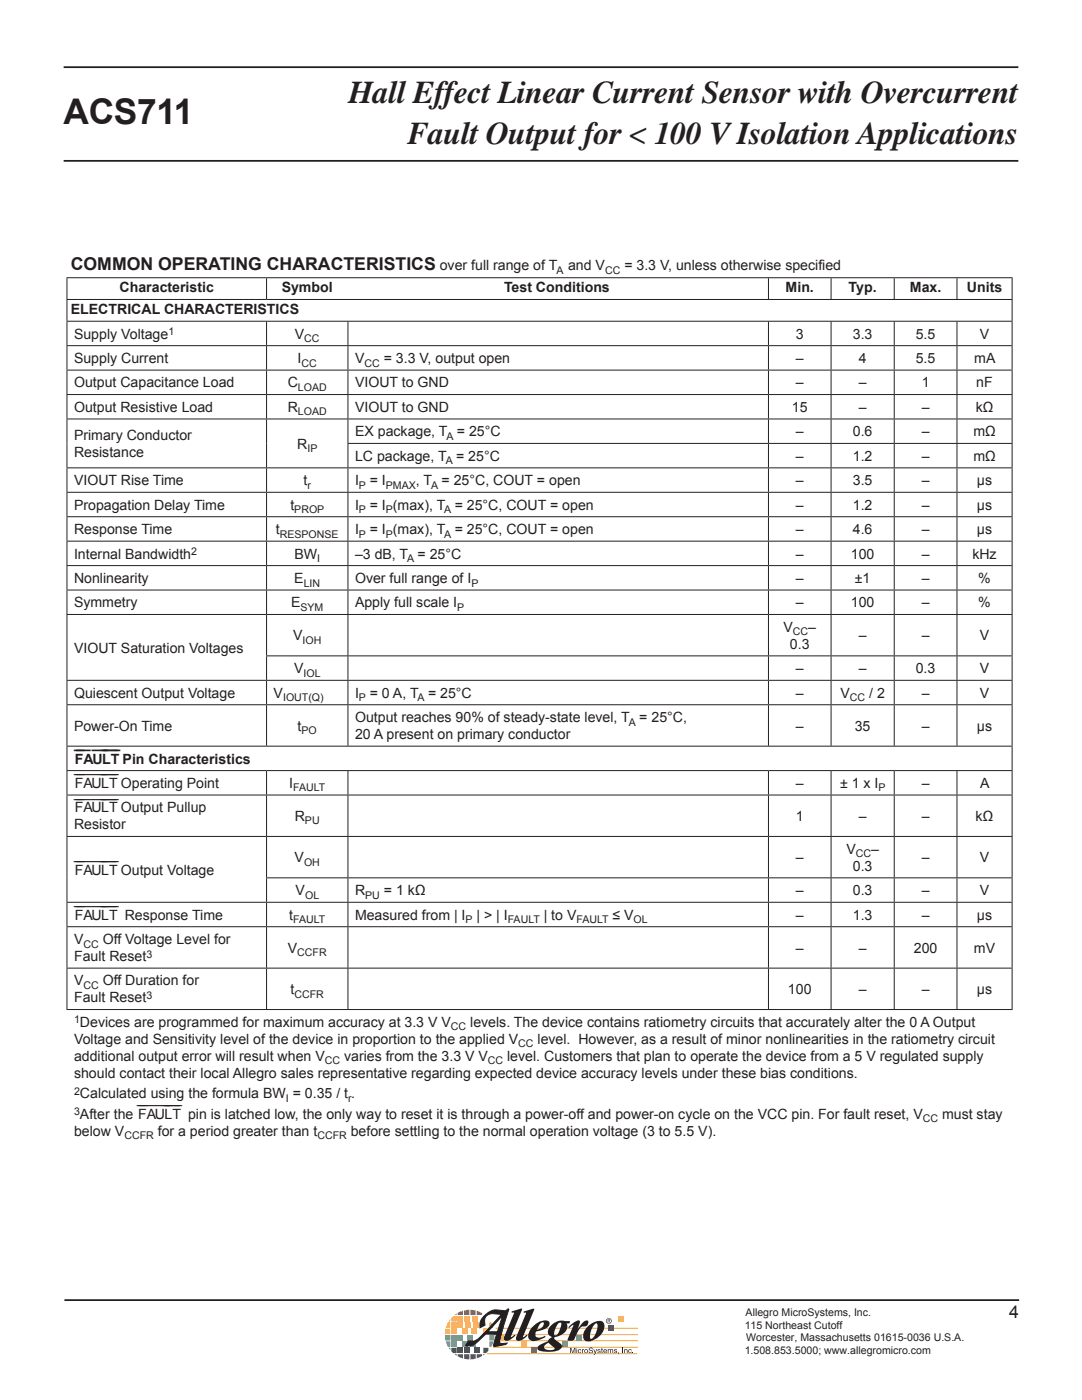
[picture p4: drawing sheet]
<svg xmlns="http://www.w3.org/2000/svg" width="216mm" height="279mm" viewBox="0 0 216 279" stroke-linecap="round" stroke-linejoin="round" font-family="sans-serif">
<defs><g id="words">
<text font-size="7.1" fill="#231f20" x="12.7" y="24.8">ACS711</text>
<g font-size="6.3" fill="#231f20">
<text x="69.5" y="20.6">Hall Effect Linear Current Sensor with Overcurrent</text>
<text x="81.3" y="28.7">Fault Output for &lt; 100 V Isolation Applications</text>
</g>
<g font-size="3.5" fill="#231f20">
<text x="14.1" y="53.9">COMMON OPERATING CHARACTERISTICS</text>
<text x="201.4" y="263.1">4</text>
</g>
<g font-size="2.8" fill="#231f20">
<text x="87.7" y="53.9">over full range of T</text>
<text x="113.4" y="53.9">and V</text>
<text x="124.6" y="53.9">= 3.3 V, unless otherwise specified</text>
<text x="23.9" y="58.2">Characteristic</text>
<text x="56.2" y="58.2">Symbol</text>
<text x="100.6" y="58.2">Test Conditions</text>
<text x="156.8" y="58.2">Min.</text>
<text x="169.3" y="58.2">Typ.</text>
<text x="181.6" y="58.2">Max.</text>
<text x="192.9" y="58.2">Units</text>
<text x="14.1" y="62.6">ELECTRICAL CHARACTERISTICS</text>
<text x="14.8" y="67.6">Supply Voltage</text>
<text x="58.8" y="67.6">V</text>
<text x="158.8" y="67.6">3</text>
<text x="170.2" y="67.6">3.3</text>
<text x="182.7" y="67.6">5.5</text>
<text x="195.5" y="67.6">V</text>
<text x="14.8" y="72.5">Supply Current</text>
<text x="14.8" y="77.3">Output Capacitance Load</text>
<text x="57.4" y="77.3">C</text>
<text x="59.4" y="72.5">I</text>
<text x="70.8" y="72.5">V</text>
<text x="70.8" y="77.3">VIOUT to GND</text>
<text x="76.6" y="72.5">= 3.3 V, output open</text>
<text x="158.8" y="72.5">–</text>
<text x="158.8" y="77.3">–</text>
<text x="171.3" y="72.5">4</text>
<text x="171.3" y="77.3">–</text>
<text x="182.7" y="72.5">5.5</text>
<text x="183.9" y="77.3">1</text>
<text x="194.4" y="72.5">mA</text>
<text x="194.8" y="77.3">nF</text>
<text x="14.8" y="82.2">Output Resistive Load</text>
<text x="57.4" y="82.2">R</text>
<text x="70.8" y="82.2">VIOUT to GND</text>
<text x="158" y="82.2">15</text>
<text x="171.3" y="82.2">–</text>
<text x="183.9" y="82.2">–</text>
<text x="194.7" y="82.2">kΩ</text>
<text x="14.8" y="87.8">Primary Conductor</text>
<text x="59.3" y="89.5">R</text>
<text x="70.8" y="87.1">EX package, T = 25°C</text>
<text x="158.8" y="87.1">–</text>
<text x="170.2" y="87.1">0.6</text>
<text x="183.9" y="87.1">–</text>
<text x="194.2" y="87.1">mΩ</text>
<text x="14.8" y="91.2">Resistance</text>
<text x="70.8" y="92">LC package, T = 25°C</text>
<text x="158.8" y="92">–</text>
<text x="170.2" y="92">1.2</text>
<text x="183.9" y="92">–</text>
<text x="194.2" y="92">mΩ</text>
<text x="14.8" y="96.8">VIOUT Rise Time</text>
<text x="14.8" y="101.7">Propagation Delay Time</text>
<text x="57.9" y="101.7">t</text>
<text x="60.6" y="96.8">t</text>
<text x="70.8" y="96.8">I</text>
<text x="70.8" y="101.7">I</text>
<text x="73.8" y="96.8">= I</text>
<text x="73.8" y="101.7">= I (max), T = 25°C, COUT = open</text>
<text x="83" y="96.8">, T = 25°C, COUT = open</text>
<text x="158.8" y="96.8">–</text>
<text x="158.8" y="101.7">–</text>
<text x="170.2" y="96.8">3.5</text>
<text x="170.2" y="101.7">1.2</text>
<text x="183.9" y="96.8">–</text>
<text x="183.9" y="101.7">–</text>
<text x="194.9" y="101.7">μs</text>
<text x="194.9" y="96.8">μs</text>
<text x="14.8" y="106.6">Response Time</text>
<text x="55" y="106.6">t</text>
<text x="70.8" y="106.6">I</text>
<text x="73.8" y="106.6">= I (max), T = 25°C, COUT = open</text>
<text x="158.8" y="106.6">–</text>
<text x="170.2" y="106.6">4.6</text>
<text x="183.9" y="106.6">–</text>
<text x="194.9" y="106.6">μs</text>
<text x="14.8" y="111.5">Internal Bandwidth</text>
<text x="58.7" y="111.5">BW</text>
<text x="70.8" y="111.5">–3 dB, T = 25°C</text>
<text x="158.8" y="111.5">–</text>
<text x="169.8" y="111.5">100</text>
<text x="183.9" y="111.5">–</text>
<text x="194" y="111.5">kHz</text>
<text x="14.8" y="116.3">Nonlinearity</text>
<text x="58.7" y="116.3">E</text>
<text x="70.8" y="116.3">Over full range of I</text>
<text x="158.8" y="116.3">–</text>
<text x="170.6" y="116.3">±1</text>
<text x="183.9" y="116.3">–</text>
<text x="195.2" y="116.3">%</text>
<text x="14.8" y="121.2">Symmetry</text>
<text x="58.1" y="121.2">E</text>
<text x="70.8" y="121.2">Apply full scale I</text>
<text x="158.8" y="121.2">–</text>
<text x="169.8" y="121.2">100</text>
<text x="183.9" y="121.2">–</text>
<text x="195.2" y="121.2">%</text>
<text x="14.8" y="130.2">VIOUT Saturation Voltages</text>
<text x="58.5" y="127.8">V</text>
<text x="156.3" y="126.1">V</text>
<text x="157.6" y="129.5">0.3</text>
<text x="161.3" y="126.1">–</text>
<text x="171.3" y="127.8">–</text>
<text x="183.9" y="127.8">–</text>
<text x="195.5" y="127.8">V</text>
<text x="58.7" y="134.4">V</text>
<text x="158.8" y="134.4">–</text>
<text x="171.3" y="134.4">–</text>
<text x="182.7" y="134.4">0.3</text>
<text x="195.5" y="134.4">V</text>
<text x="14.8" y="139.2">Quiescent Output Voltage</text>
<text x="54.6" y="139.2">V</text>
<text x="70.8" y="139.2">I</text>
<text x="73.8" y="139.2">= 0 A, T = 25°C</text>
<text x="158.8" y="139.2">–</text>
<text x="167.7" y="139.2">V</text>
<text x="173.4" y="139.2">/ 2</text>
<text x="183.9" y="139.2">–</text>
<text x="195.5" y="139.2">V</text>
<text x="14.8" y="145.8">Power-On Time</text>
<text x="59.4" y="145.8">t</text>
<text x="70.8" y="144.1">Output reaches 90% of steady-state level, T = 25°C,</text>
<text x="70.8" y="147.5">20 A present on primary conductor</text>
<text x="158.8" y="145.8">–</text>
<text x="170.6" y="145.8">35</text>
<text x="183.9" y="145.8">–</text>
<text x="194.9" y="145.8">μs</text>
<text x="14.8" y="152">¯¯AU¯¯T</text>
<text x="14.9" y="152.4">F¯¯¯L¯¯Pin Characteristics</text>
<text x="14.8" y="156.9">¯¯AU¯¯</text>
<text x="14.8" y="161.8">¯¯AU¯¯</text>
<text x="14.9" y="157.3">F¯¯¯LT</text>
<text x="20.4" y="156.9">¯¯Operating Point</text>
<text x="20.4" y="161.8">¯¯Output Pullup</text>
<text x="57.7" y="157.3">I</text>
<text x="158.8" y="157.3">–</text>
<text x="167.6" y="157.3">± 1 x I</text>
<text x="183.9" y="157.3">–</text>
<text x="195.6" y="157.3">A</text>
<text x="14.8" y="165.5">Resistor</text>
<text x="14.9" y="162.1">F¯¯¯LT</text>
<text x="58.8" y="163.8">R</text>
<text x="158.8" y="163.8">1</text>
<text x="171.3" y="163.8">–</text>
<text x="183.9" y="163.8">–</text>
<text x="194.7" y="163.8">kΩ</text>
<text x="58.8" y="172.1">V</text>
<text x="158.8" y="172.1">–</text>
<text x="168.9" y="170.4">V</text>
<text x="170.2" y="173.8">0.3</text>
<text x="173.8" y="170.4">–</text>
<text x="183.9" y="172.1">–</text>
<text x="195.5" y="172.1">V</text>
<text x="14.8" y="174.2">¯¯AU¯¯</text>
<text x="14.9" y="174.5">F¯¯¯LT</text>
<text x="20.4" y="174.2">¯¯Output Voltage</text>
<text x="59" y="178.7">V</text>
<text x="70.8" y="178.7">R</text>
<text x="76.6" y="178.7">= 1 kΩ</text>
<text x="158.8" y="178.7">–</text>
<text x="170.2" y="178.7">0.3</text>
<text x="183.9" y="178.7">–</text>
<text x="195.5" y="178.7">V</text>
<text x="14.8" y="183.2">¯¯AU¯¯</text>
<text x="14.9" y="183.5">F¯¯¯LT</text>
<text x="20.4" y="183.2">¯¯ Response Time</text>
<text x="57.7" y="183.5">t</text>
<text x="70.8" y="183.5">Measured from | I</text>
<text x="95.1" y="183.5">| &gt; | I</text>
<text x="108.5" y="183.5">| to V</text>
<text x="122.2" y="183.5">≤ V</text>
<text x="158.8" y="183.5">–</text>
<text x="170.2" y="183.5">1.3</text>
<text x="183.9" y="183.5">–</text>
<text x="194.9" y="183.5">μs</text>
<text x="14.8" y="191.8">Fault Reset</text>
<text x="14.8" y="188.4">V</text>
<text x="20.5" y="188.4">Off Voltage Level for</text>
<text x="57.4" y="190.1">V</text>
<text x="158.8" y="190.1">–</text>
<text x="171.3" y="190.1">–</text>
<text x="182.3" y="190.1">200</text>
<text x="194.3" y="190.1">mV</text>
<text x="14.8" y="196.7">V</text>
<text x="20.5" y="196.7">Off Duration for</text>
<text x="14.8" y="200.1">Fault Reset</text>
<text x="58" y="198.4">t</text>
<text x="157.2" y="198.4">100</text>
<text x="171.3" y="198.4">–</text>
<text x="183.9" y="198.4">–</text>
<text x="194.9" y="198.4">μs</text>
<text x="14.8" y="208.3">Voltage and Sensitivity level of the device in proportion to the applied V</text>
<text x="15.9" y="204.9">Devices are programmed for maximum accuracy at 3.3 V V</text>
<text x="93.8" y="204.9">levels. The device contains ratiometry circuits that accurately alter the 0 A Output</text>
<text x="107.3" y="208.3">level. However, as a result of minor nonlinearities in the ratiometry circuit</text>
<text x="14.8" y="211.7">additional output error will result when V</text>
<text x="14.8" y="215.1">should contact their local Allegro sales representative regarding expected device accuracy levels under these bias conditions.</text>
<text x="68.7" y="211.7">varies from the 3.3 V V</text>
<text x="101.2" y="211.7">level. Customers that plan to operate the device from a 5 V regulated supply</text>
<text x="15.9" y="219.2">Calculated using the formula BW = 0.35 / t .</text>
<text x="14.8" y="226.7">below V</text>
<text x="15.9" y="223.3">After the ¯¯AU¯¯</text>
<text x="27.5" y="223.3">F¯¯¯LT</text>
<text x="31.5" y="226.7">for a period greater than t</text>
<text x="33" y="222.9">¯¯ pin is latched low, the only way to reset it is through a power-off and power-on cycle on the VCC pin. For fault reset, V</text>
<text x="70" y="226.7">before settling to the normal operation voltage (3 to 5.5 V).</text>
<text x="188" y="223.3">must stay</text>
</g>
<g font-size="2.1" fill="#231f20">
<text x="111" y="54.6">A</text>
<text x="120.7" y="54.6">CC</text>
<text x="33.6" y="66.9">1</text>
<text x="60.7" y="68.3">CC</text>
<text x="60.2" y="73.2">CC</text>
<text x="72.7" y="73.2">CC</text>
<text x="59.4" y="78">LOAD</text>
<text x="59.4" y="82.9">LOAD</text>
<text x="89.1" y="87.8">A</text>
<text x="61.3" y="90.2">IP</text>
<text x="88.9" y="92.7">A</text>
<text x="61.3" y="97.5">r</text>
<text x="71.6" y="97.5">P</text>
<text x="77" y="97.5">PMAX</text>
<text x="86" y="97.5">A</text>
<text x="55.8" y="107.3">RESPONSE</text>
<text x="58.7" y="102.4">PROP</text>
<text x="71.6" y="102.4">P</text>
<text x="71.6" y="107.3">P</text>
<text x="77" y="102.4">P</text>
<text x="77" y="107.3">P</text>
<text x="88.7" y="102.4">A</text>
<text x="88.7" y="107.3">A</text>
<text x="38.1" y="110.8">2</text>
<text x="63.3" y="112.2">I</text>
<text x="81.2" y="112.2">A</text>
<text x="60.6" y="117">LIN</text>
<text x="94.1" y="117">P</text>
<text x="60" y="121.9">SYM</text>
<text x="91.2" y="121.9">P</text>
<text x="60.4" y="128.5">IOH</text>
<text x="158.2" y="126.8">CC</text>
<text x="60.6" y="135.1">IOL</text>
<text x="56.5" y="139.9">IOUT(Q)</text>
<text x="71.6" y="139.9">P</text>
<text x="83.3" y="139.9">A</text>
<text x="169.6" y="139.9">CC</text>
<text x="60.2" y="146.5">PO</text>
<text x="125.5" y="144.8">A</text>
<text x="58.5" y="158">FAULT</text>
<text x="175.3" y="158">P</text>
<text x="60.9" y="164.5">PU</text>
<text x="60.7" y="172.8">OH</text>
<text x="170.8" y="171.1">CC</text>
<text x="60.9" y="179.4">OL</text>
<text x="72.9" y="179.4">PU</text>
<text x="58.5" y="184.2">FAULT</text>
<text x="92.9" y="184.2">P</text>
<text x="101.3" y="184.2">FAULT</text>
<text x="115" y="184.2">FAULT</text>
<text x="126.4" y="184.2">OL</text>
<text x="16.7" y="189.1">CC</text>
<text x="29.2" y="191.1">3</text>
<text x="59.3" y="190.8">CCFR</text>
<text x="16.7" y="197.4">CC</text>
<text x="29.2" y="199.4">3</text>
<text x="58.8" y="199.1">CCFR</text>
<text x="14.8" y="204.2">1</text>
<text x="90" y="205.6">CC</text>
<text x="103.4" y="209">CC</text>
<text x="64.8" y="212.4">CC</text>
<text x="97.4" y="212.4">CC</text>
<text x="14.8" y="218.5">2</text>
<text x="57" y="219.9">I</text>
<text x="69.5" y="219.9">r</text>
<text x="14.8" y="222.6">3</text>
<text x="24.8" y="227.4">CCFR</text>
<text x="63.3" y="227.4">CCFR</text>
<text x="184.1" y="224">CC</text>
<text x="148.8" y="262.6">Allegro MicroSystems, Inc.</text>
<text x="148.6" y="265.2">115 Northeast Cutoff</text>
<text x="148.9" y="267.7">Worcester, Massachusetts 01615-0036 U.S.A.</text>
<text x="148.6" y="270.3">1.508.853.5000; www.allegromicro.com</text>
</g>
</g></defs>
<path d="M12.7 13.4h190.5M12.7 32.1h190.5M12.9 259.5h190.5" fill="none" stroke="#231f20" stroke-width=".35"/>
<path d="M97.1 270.1h30M98.4 268.9h28.9M98.9 267.6h28.4" fill="none" stroke="#f99d33" stroke-width=".2"/>
<path d="M96.4 270.3h.3l-.3 .2z" fill="#593b97"/>
<path d="M89.9 263.2v.5h-.4z" fill="#f15a30"/>
<path d="M89.4 263.9h.5v1.1h-1z" fill="#f99d33"/>
<path d="M88.9 265.2h1v1h-1.1z" fill="#fff200"/>
<path d="M88.8 266.4h1.1v1.1h-1z" fill="#36b557"/>
<path d="M88.9 267.7h1v1.1a.75 .75 0 0 1-.9-.8z" fill="#00a6be"/>
<path d="M89.5 269h.4v.4z" fill="#0077c0"/>
<path d="M90.7 262.4l.4-.3v.3z" fill="#ed1556"/>
<path d="M90.1 263l.3-.4h.7v1.1h-1z" fill="#f15a30"/>
<path d="M90.1 263.9h1v1.1h-1z" fill="#f99d33"/>
<path d="M90.1 265.2h1v1h-1z" fill="#fff200"/>
<path d="M90.1 266.4h1v1.1h-1z" fill="#36b557"/>
<path d="M90.1 267.7h1v1.1h-1z" fill="#00a6be"/>
<path d="M90.1 269h1v1h-.7l-.3-.3z" fill="#0077c0"/>
<path d="M90.6 270.3h.5v.3z" fill="#593b97"/>
<path d="M91.3 262l1.1-.4v.8h-1.1z" fill="#ed1556"/>
<path d="M91.3 262.6h1.1v1.1h-1.1z" fill="#f15a30"/>
<path d="M91.3 263.9h1.1v1.1h-1.1z" fill="#f99d33"/>
<path d="M92.2 265.2h1.1v1h-1.1z" fill="#fff200"/>
<path d="M91.3 266.4h1.1v1.1h-1.1z" fill="#36b557"/>
<path d="M92.2 267.7h1.1v1.1h-1.1z" fill="#00a6be"/>
<path d="M91.3 269h1.1v1h-1.1z" fill="#0077c0"/>
<path d="M91.3 270.3h1.1v.8l-1.1-.4z" fill="#593b97"/>
<path d="M92.6 261.5l1.1-.1v1h-1.1z" fill="#ed1556"/>
<path d="M92.6 262.6h1.1v1.1h-1.1z" fill="#f15a30"/>
<path d="M92.9 263.9h1.1v1.1h-1.1z" fill="#f99d33"/>
<path d="M94.1 265.2h1.1v1h-1.1z" fill="#fff200"/>
<path d="M93.3 266.4h1.1v1.1h-1.1z" fill="#36b557"/>
<path d="M93.9 267.7h1.1v1.1h-1.1z" fill="#00a6be"/>
<path d="M92.6 269h1.1v1h-1.1z" fill="#0077c0"/>
<path d="M92.6 270.3h1.1v1l-1.1-.1z" fill="#593b97"/>
<path d="M93.9 261.4l1 .1v.9h-1z" fill="#ed1556"/>
<path d="M94.3 262.6h1v1.1h-1z" fill="#f15a30"/>
<path d="M96.5 265.2h1.1v1h-1.1z" fill="#fff200"/>
<path d="M94.7 269h1v1h-1z" fill="#0077c0"/>
<g fill="#593b97">
<path d="M93.9 270.3h1v.8l-1 .2z"/>
<path d="M95.1 270.3h1.1v.3l-1.1 .5z"/>
</g>
<path d="M94.5 263.9h1.1v1.1h-1.1z" fill="#f99d33"/>
<path d="M96.4 269h1.1a1.02 1.02 0 0 1-.5 1h-.6z" fill="#0077c0"/>
<path d="M97.7 263.9h.3l.5 1.1h-.8z" fill="#f99d33"/>
<path d="M97.7 266.4h1l-.2 1.1h-.8z" fill="#36b557"/>
<path d="M97.7 267.7h.8l-.1 .3a.76 .76 0 0 1-.7 .8z" fill="#00a6be"/>
<path d="M95.1 261.6l1.1 .5v.3h-1.1z" fill="#ed1556"/>
<path d="M99.8 266.4h1.1v1.1h-1.1z" fill="#fff200"/>
<path d="M106.1 269h1.1v1h-1.1z" fill="#ed1556"/>
<path d="M112.3 267.7h1v1.1h-1z" fill="#36b557"/>
<path d="M115 266.4h1.1v1.1h-1.1z" fill="#00a6be"/>
<path d="M123.3 262.7h1.1v1h-1.1z" fill="#f15a30"/>
<path d="M104 267.7h1.1v1.1h-1.1z" fill="#f99d33"/>
<g fill="#231f20">
<path d="M113.8 269h.2l.3 .9 .3-.9h.2v1.1h-.1v-1l-.3 1h-.2l-.3-1v1h-.1z"/>
<path d="M115.5 269.3h.4l.1 .2-.2-.1a.27 .27 0 0 0-.4 .2 .27 .27 0 0 0 .4 .3l.2-.1-.1 .1a.34 .34 0 0 1-.6 0z"/>
<path d="M116.1 269.3l.2 .1 .2-.2-.2 .4v.5h-.2z"/>
<path d="M117.6 269h.5l.2 .3-.4-.2-.3 .2 .7 .3a.42 .42 0 0 1-.4 .5 .42 .42 0 0 1-.5-.4l.5 .3 .3-.2-.6-.3-.1-.2z"/>
<path d="M118.4 269.3h.2l.2 .6 .2-.6h.1l-.4 1.1h-.2l.2-.3z"/>
<path d="M119.3 269.3l.2-.1 .3 .2-.4 .1 .4 .2-.1 .3-.5-.1v-.1l.3 .2 .2-.2-.4-.2z"/>
<path d="M120 269l.3 .3-.1 .1 .1 .7-.2-.1-.1-.6h-.1z"/>
<path d="M121.3 269.3l.1 .1 .8-.1 .1 .8h-.1v-.6l-.1-.1-.2 .2v.5h-.2l-.1-.7-.2 .2v.5h-.1z"/>
<path d="M122.6 269.3l.2-.1 .3 .2-.5 .1 .5 .2-.1 .3-.5-.1v-.1l.3 .2 .2-.2-.4-.2z"/>
<path d="M123.3 269.9h.2l-.2 .4z"/>
<path d="M124.2 269h.1v1.1h-.1z"/>
<path d="M124.6 269.3h.6v.8h-.1l-.1-.7h-.1l-.2 .2v.5h-.1z"/>
<path d="M125.5 269.3h.4l.1 .2-.1-.1a.27 .27 0 0 0-.4 .2 .27 .27 0 0 0 .3 .3l.2-.1v.1a.34 .34 0 0 1-.6 0z"/>
<path d="M126.2 269.9h.2v.2h-.2z"/>
<path d="M115 269.3v.8h.2v-.8zM115 269v.1h.2v-.1z"/>
<path d="M116.6 269.7a.4 .4 0 0 0 .8 0 .4 .4 0 0 0-.8 0zM116.7 269.7a.3 .3 0 0 1 .6 0 .3 .3 0 0 1-.6 0z"/>
<path d="M120.6 269.3a.42 .42 0 0 0-.2 .6 .42 .42 0 0 0 .6 .1l.1-.2-.3 .2-.3-.3h.6v-.2l-.1-.2zM120.6 269.4h.3l.1 .2h-.5z"/>
</g>
<path d="M98.9 265.1h28.4M99.1 266.3l28.2 .1" fill="none" stroke="#f99d33" stroke-width=".2"/>
<g fill="#231f20">
<path d="M102.1 261.7l1.8-.5 .3 .1-2.3 5.5 .8-.5 .2 .2a1.94 1.94 0 0 1-2.2 1l-.1-.6 1.9-4.8v-.1h-.4z"/>
<path d="M104.5 261.7l1.9-.5 .2 .1-2.3 5.6 .8-.6 .2 .2-1 .8a.92 .92 0 0 1-1.3 .1v-.6l1.9-4.6v-.3l-.4 .1z"/>
<path d="M106.4 264.6a2.45 2.45 0 0 1 3.2-.8 1.36 1.36 0 0 1-1.3 1.6l-1.3 .3 .1-.3a1.31 1.31 0 0 0 1.4-1.5 1.17 1.17 0 0 0-1.2 1.1 1.76 1.76 0 0 0-.3 1.8 1.75 1.75 0 0 0 1.8-.2v.2a3.8 3.8 0 0 1-2.9 .7 1.37 1.37 0 0 1-.1-2z"/>
<path d="M113.4 264.9l1.1-1a.88 .88 0 0 1 1.2-.2l-.4 1.6 1-1.4 .5-.3h.5a.82 .82 0 0 1-.1 .9 .82 .82 0 0 1-1 .2 4.9 4.9 0 0 0-1.6 2.7l-.6 .2-.8-.2 1.2-2.9-.8 .5z"/>
<path d="M117.2 264.8l.7-.6 1-.4v.3a3.2 3.2 0 0 0-1.1 3.1h.2a3.1 3.1 0 0 0 1.1-3.1h-.2v-.3a1.11 1.11 0 0 1 1.3-.1 1.11 1.11 0 0 1 .4 1.3 3.5 3.5 0 0 1-3.7 2.6 1.66 1.66 0 0 1 0-2.5z"/>
<path d="M110 264.4l.7-.4 .8-.4 .1 .4-.3 .3a3.1 3.1 0 0 0-.6 2.2h.1a1.5 1.5 0 0 0 1-1.4l.2-1-.2-.1h-.2l-.1-.4 2.3 .1-.2 .4h-.5a1.89 1.89 0 0 1-1.5 2.5l-.9 .3a.41 .41 0 0 0 .3 .6l.9 .7 .2 .4a1.83 1.83 0 0 1-2.1 1.2l-1.5-.1a1.2 1.2 0 0 1-1.3-.5 2.03 2.03 0 0 1 1.8-1.4l.3-.1 .1 .3-.2 .1a.67 .67 0 0 0-.6 .8 .67 .67 0 0 0 .8 .5h.7a.46 .46 0 0 0 .6-.3l-.7-.6a.77 .77 0 0 1-.3-1.3l.5-.4a1.15 1.15 0 0 1-.9-.8 1.15 1.15 0 0 1 .4-1.2z"/>
</g>
<path d="M100.2 262.6l-.9 3.2h-2zM96.7 262.6l-.8 1-.1 1.4 1-.5a1.63 1.63 0 0 1 1.5-2.3l1.8 .1-4.6 4.9a2.14 2.14 0 0 1-2 .5l-.6 .8a2.43 2.43 0 0 0 2.5-.8l1.5-1.4h2.2l-.7 2.2 .1 .2 2.4-.4 .3-.3-1.3 .1-.2-.3 .8-3.4 1-3.1-.1-.1-.7 .4a3.9 3.9 0 0 0-3 .2z" fill-rule="evenodd" fill="#231f20"/>
<path d="M96.7 262.6l1-.8a2.58 2.58 0 0 1 2-.3l1 .1 .7-.4 .1 .1-1 3.1-.8 3.4 .2 .3 1.3-.1-.3 .3-2.4 .4-.1-.2 .7-2.2h-2.2a8.8 8.8 0 0 1-2.6 2.1l-.8 .2-.6-.1 .6-.8a2.32 2.32 0 0 0 2.3-.9l4.3-4.5a3.1 3.1 0 0 0-3 .3 2.05 2.05 0 0 0-.3 1.9l-1 .5 .1-1.4zM100.2 262.6l-.9 3.2h-2z" fill="none" stroke="#231f20" stroke-width=".2"/>
<path d="M121.4 264.6h1.1v1h-1.1z" fill="#593b97"/>
<path d="M120.9 263.6a.6 .6 0 0 0 1.2 0 .6 .6 0 0 0-1.2 0zM121 263.6a.5 .5 0 0 1 1 0 .5 .5 0 0 1-1 0zM121.3 263.3v.6l.1-.2 .4 .2-.2-.2 .1-.2v-.2zM121.4 263.4h.2v.2h-.2z" fill-rule="evenodd" fill="#231f20"/>
<g fill="none" stroke="#231f20" stroke-width=".2">
<path d="M13.3 55.4h188.7M13.3 59.8h188.7M13.4 55.5v4.2M13.4 59.9v4.1M53.2 55.5v4.2M153.3 55.5v4.2M165.8 55.5v4.2M178.4 55.5v4.2M191 55.5v4.2M202 55.5v4.2M202 59.9v4.1M13.3 64.1h188.7"/>
<path d="M13.3 69h188.7M13.3 73.9h188.7M13.3 78.7h188.7M13.4 64.2v4.7M13.4 69.1v4.7M13.4 74v4.7M13.4 78.8v4.7M53.2 64.2v4.7M53.2 69.1v4.7M53.2 74v4.7M53.2 78.8v4.7M69.4 64.2v4.7"/>
<path d="M69.4 69.1v4.7M69.4 74v4.7M69.4 78.8v4.7M153.3 64.2v4.7M153.3 69.1v4.7M153.3 74v4.7M153.3 78.8v4.7M165.8 64.2v4.7M165.8 69.1v4.7M165.8 74v4.7M165.8 78.8v4.7M178.4 64.2v4.7"/>
<path d="M178.4 69.1v4.7M178.4 74v4.7M178.4 78.8v4.7M191 64.2v4.7M191 69.1v4.7M191 74v4.7M191 78.8v4.7M202 64.2v4.7M202 69.1v4.7M202 74v4.7M202 78.8v4.7M13.3 83.6h188.7"/>
<path d="M13.3 93.4h188.7M13.3 98.2h188.7M13.4 83.7v9.6M13.4 93.5v4.7M13.4 98.3v4.7M53.2 83.7v9.6M53.2 93.5v4.7M53.2 98.3v4.7M69.3 88.5h132.7M69.4 83.7v4.7M69.4 88.6v4.7M69.4 93.5v4.7"/>
<path d="M69.4 98.3v4.7M153.3 83.7v4.7M153.3 88.6v4.7M153.3 93.5v4.7M153.3 98.3v4.7M165.8 83.7v4.7M165.8 88.6v4.7M165.8 93.5v4.7M165.8 98.3v4.7M178.4 83.7v4.7M178.4 88.6v4.7M178.4 93.5v4.7"/>
<path d="M178.4 98.3v4.7M191 83.7v4.7M191 88.6v4.7M191 93.5v4.7M191 98.3v4.7M202 83.7v4.7M202 88.6v4.7M202 93.5v4.7M202 98.3v4.7M13.3 103.1h188.7M13.3 108h188.7M13.3 112.9h188.7"/>
<path d="M13.3 117.8h188.7M13.4 103.2v4.7M13.4 108.1v4.7M13.4 113v4.7M13.4 117.8v4.7M53.2 103.2v4.7M53.2 108.1v4.7M53.2 113v4.7M53.2 117.8v4.7M69.4 103.2v4.7M69.4 108.1v4.7M69.4 113v4.7"/>
<path d="M69.4 117.8v4.7M153.3 103.2v4.7M153.3 108.1v4.7M153.3 113v4.7M153.3 117.8v4.7M165.8 103.2v4.7M165.8 108.1v4.7M165.8 113v4.7M165.8 117.8v4.7M178.4 103.2v4.7M178.4 108.1v4.7M178.4 113v4.7"/>
<path d="M178.4 117.8v4.7M191 103.2v4.7M191 108.1v4.7M191 113v4.7M191 117.8v4.7M202 103.2v4.7M202 108.1v4.7M202 113v4.7M202 117.8v4.7M13.3 122.6h188.7M13.3 135.8h188.7M13.4 122.7v13"/>
<path d="M13.4 135.9v4.7M53.1 130.9h148.9M53.2 122.7v8.1M53.2 131v4.7M53.2 135.9v4.7M69.4 122.7v8.1M69.4 131v4.7M69.4 135.9v4.7M153.3 122.7v8.1M153.3 131v4.7M153.3 135.9v4.7M165.8 122.7v8.1"/>
<path d="M165.8 131v4.7M165.8 135.9v4.7M178.4 122.7v8.1M178.4 131v4.7M178.4 135.9v4.7M191 122.7v8.1M191 131v4.7M191 135.9v4.7M202 122.7v8.1M202 131v4.7M202 135.9v4.7M13.3 148.9h188.7"/>
<path d="M13.3 140.6h188.7M13.3 153.8h188.7M13.3 158.7h188.7M13.4 140.7v8.1M13.4 149v4.7M13.4 153.9v4.7M13.4 158.8v8M53.2 140.7v8.1M53.2 153.9v4.7M53.2 158.8v8M69.4 140.7v8.1M69.4 153.9v4.7"/>
<path d="M69.4 158.8v8M153.3 140.7v8.1M153.3 153.9v4.7M153.3 158.8v8M165.8 140.7v8.1M165.8 153.9v4.7M165.8 158.8v8M178.4 140.7v8.1M178.4 153.9v4.7M178.4 158.8v8M191 140.7v8.1M191 153.9v4.7"/>
<path d="M191 158.8v8M202 140.7v8.1M202 149v4.7M202 153.9v4.7M202 158.8v8M13.3 166.9h188.7M13.4 167v13M53.1 175.2h148.9M53.2 167v8.1M53.2 175.3v4.7M69.4 167v8.1M69.4 175.3v4.7"/>
<path d="M153.3 167v8.1M153.3 175.3v4.7M165.8 167v8.1M165.8 175.3v4.7M178.4 167v8.1M178.4 175.3v4.7M191 167v8.1M191 175.3v4.7M202 167v8.1M202 175.3v4.7M13.3 180.1h188.7M13.3 184.9h188.7"/>
<path d="M13.3 193.2h188.7M13.4 180.2v4.7M13.4 185v8.1M13.4 193.3v8.1M53.2 180.2v4.7M53.2 185v8.1M53.2 193.3v8.1M69.4 180.2v4.7M69.4 185v8.1M69.4 193.3v8.1M153.3 180.2v4.7M153.3 185v8.1"/>
<path d="M153.3 193.3v8.1M165.8 180.2v4.7M165.8 185v8.1M165.8 193.3v8.1M178.4 180.2v4.7M178.4 185v8.1M178.4 193.3v8.1M191 180.2v4.7M191 185v8.1M191 193.3v8.1M202 180.2v4.7M202 185v8.1"/>
<path d="M202 193.3v8.1M13.3 201.5h188.7"/>
</g>
<use href="#words"/>
</svg>
